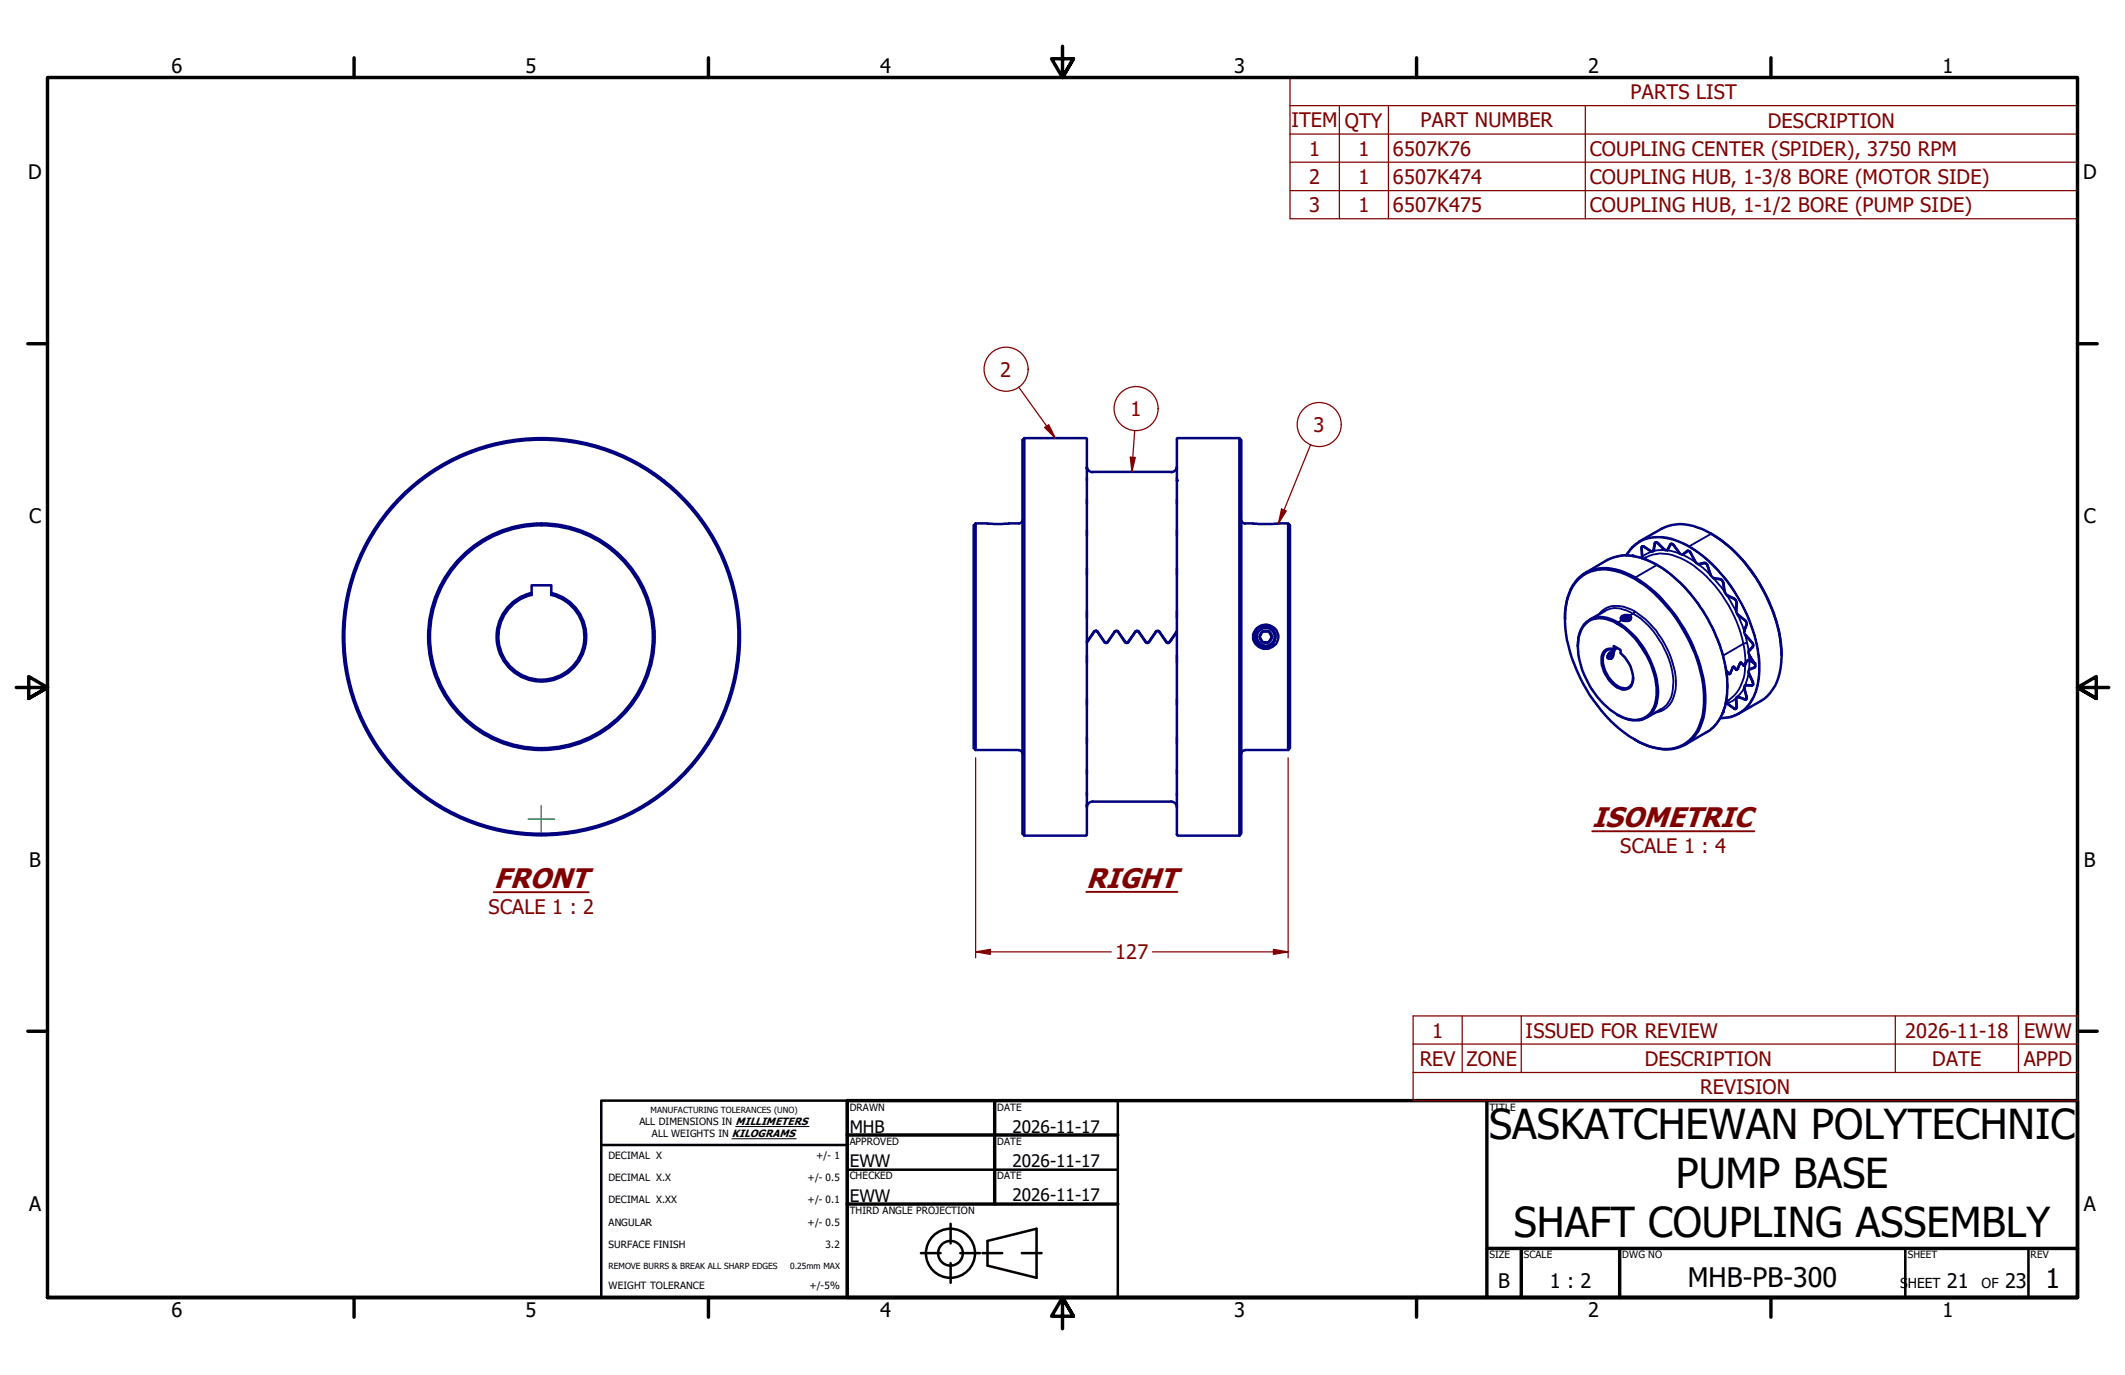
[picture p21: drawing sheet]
<svg xmlns="http://www.w3.org/2000/svg" width="432mm" height="279mm" viewBox="0 0 432 279" stroke-linecap="round" stroke-linejoin="round" font-family="sans-serif">
<defs><g id="words">
<g font-size="8.4">
<text x="302.6" y="231.4">SASKATCHEWAN POLYTECHNIC</text>
<text x="340.6" y="241.4">PUMP BASE</text>
<text x="307.6" y="251.4">SHAFT COUPLING ASSEMBLY</text>
</g>
<g font-size="5.8" fill="#800000">
<text x="323.5" y="168">ISOMETRIC</text>
<text x="100.3" y="180.3">FRONT</text>
<text x="220.7" y="180.3">RIGHT</text>
</g>
<g font-size="5.5">
<text x="343" y="261.6">MHB-PB-300</text>
<text x="415.7" y="261.7">1</text>
</g>
<g font-size="4.1">
<text x="34.9" y="14.7">6</text>
<text x="106.8" y="14.7">5</text>
<text x="178.8" y="14.7">4</text>
<text x="250.8" y="14.7">3</text>
<text x="322.7" y="14.7">2</text>
<text x="394.7" y="14.7">1</text>
<text x="5.7" y="36.4">D</text>
<text x="423.3" y="36.4">D</text>
<text x="5.9" y="106.3">C</text>
<text x="423.4" y="106.3">C</text>
<text x="5.9" y="176.1">B</text>
<text x="423.4" y="176.1">B</text>
<text x="5.9" y="246">A</text>
<text x="423.4" y="246">A</text>
<text x="304.4" y="261.7">B</text>
<text x="314.9" y="261.7">1 : 2</text>
<text x="395.6" y="261.6">21</text>
<text x="407.4" y="261.6">23</text>
<text x="34.9" y="267.7">6</text>
<text x="106.8" y="267.7">5</text>
<text x="178.8" y="267.7">4</text>
<text x="250.8" y="267.7">3</text>
<text x="322.7" y="267.7">2</text>
<text x="394.7" y="267.7">1</text>
</g>
<g font-size="4.1" fill="#800000">
<text x="331.3" y="20.1">PARTS LIST</text>
<text x="262.4" y="25.8">ITEM</text>
<text x="273.2" y="25.9">QTY</text>
<text x="288.7" y="25.8">PART NUMBER</text>
<text x="359.2" y="25.9">DESCRIPTION</text>
<text x="266" y="31.6">1</text>
<text x="276" y="31.6">1</text>
<text x="283" y="31.6">6507K76</text>
<text x="323" y="31.7">COUPLING CENTER (SPIDER), 3750 RPM</text>
<text x="266" y="37.4">2</text>
<text x="276" y="37.3">1</text>
<text x="283" y="37.4">6507K474</text>
<text x="323" y="37.4">COUPLING HUB, 1-3/8 BORE (MOTOR SIDE)</text>
<text x="266" y="43.1">3</text>
<text x="276" y="43.1">1</text>
<text x="283" y="43.1">6507K475</text>
<text x="323" y="43.1">COUPLING HUB, 1-1/2 BORE (PUMP SIDE)</text>
<text x="203.3" y="76.6">2</text>
<text x="229.7" y="84.5">1</text>
<text x="266.9" y="87.8">3</text>
<text x="329.2" y="173.4">SCALE 1 : 4</text>
<text x="99.3" y="185.7">SCALE 1 : 2</text>
<text x="226.6" y="194.9">127</text>
<text x="291" y="210.8">1</text>
<text x="310" y="210.8">ISSUED FOR REVIEW</text>
<text x="387.2" y="210.8">2026-11-18</text>
<text x="411.3" y="210.8">EWW</text>
<text x="288.5" y="216.5">REV</text>
<text x="298" y="216.5">ZONE</text>
<text x="334.2" y="216.5">DESCRIPTION</text>
<text x="392.6" y="216.5">DATE</text>
<text x="411.2" y="216.5">APPD</text>
<text x="345.4" y="222.2">REVISION</text>
</g>
<g font-size="3.5">
<text x="172.7" y="230.1">MHB</text>
<text x="205.7" y="230.1">2026-11-17</text>
<text x="172.7" y="237.2">EWW</text>
<text x="205.7" y="237.1">2026-11-17</text>
<text x="172.7" y="244.2">EWW</text>
<text x="205.7" y="244.1">2026-11-17</text>
</g>
<g font-size="2.8">
<text x="386.1" y="261.6">S</text>
<text x="387.7" y="261.6">HEET</text>
<text x="402.7" y="261.6">OF</text>
</g>
<g font-size="2">
<text x="172.7" y="225.7">DRAWN</text>
<text x="202.6" y="225.7">DATE</text>
<text x="302.6" y="225.7">TITLE</text>
<text x="129.9" y="228.6">ALL DIMENSIONS IN MILLIMETERS</text>
<text x="132.5" y="231.1">ALL WEIGHTS IN KILOGRAMS</text>
<text x="172.7" y="232.7">APPROVED</text>
<text x="202.6" y="232.7">DATE</text>
<text x="123.6" y="235.5">DECIMAL X</text>
<text x="123.6" y="240">DECIMAL X.X</text>
<text x="165.9" y="235.5">+/- 1</text>
<text x="172.7" y="239.6">CHECKED</text>
<text x="202.6" y="239.6">DATE</text>
<text x="123.6" y="244.5">DECIMAL X.XX</text>
<text x="164.1" y="240">+/- 0.5</text>
<text x="164.1" y="244.5">+/- 0.1</text>
<text x="123.6" y="249">ANGULAR</text>
<text x="164.1" y="249.1">+/- 0.5</text>
<text x="172.7" y="246.7">THIRD ANGLE PROJECTION</text>
<text x="123.6" y="253.6">SURFACE FINISH</text>
<text x="167.8" y="253.7">3.2</text>
<text x="302.6" y="255.7">SIZE</text>
<text x="309.6" y="255.7">SCALE</text>
<text x="329.6" y="255.7">DWG NO</text>
<text x="387.7" y="255.7">SHEET</text>
<text x="412.6" y="255.7">REV</text>
<text x="123.6" y="261.9">WEIGHT TOLERANCE</text>
<text x="164.5" y="262">+/-5%</text>
</g>
<g font-size="1.7">
<text x="132.2" y="226.2">MANUFACTURING TOLERANCES (UNO)</text>
<text x="123.6" y="257.9">REMOVE BURRS &amp; BREAK ALL SHARP EDGES</text>
<text x="160.5" y="257.9">0.25mm MAX</text>
</g>
</g></defs>
<!-- layer: Symbol (EDDT) -->
<path d="M100.3 181.3h19.3M220.7 181.2h18.6" fill="none" stroke="#800000" stroke-width=".38"/>
<!-- layer: Visible (EDDT) -->
<g fill="none" stroke="#000080" stroke-width=".51">
<path d="M239.1 97.2v.5M239.1 95v.2M239.1 115.5v1.3M239.1 107.8v1M239.1 101.5v.9M108 120.5a9.1 9.1 0 0 0-5.5 14 9.1 9.1 0 0 0 15.1 0 9.1 9.1 0 0 0-5.6-14M108 120.9a8.7 8.7 0 0 0-5.2 13.4 8.7 8.7 0 0 0 14.4 0 8.7 8.7 0 0 0-5.2-13.4v-2h-4v2M239.1 133.2v1.4M239.1 128.4l-1.1 1.6M239.1 156.5v.8M239.1 149.9v1.1M239.1 142v1.3"/>
<path d="M239.1 163.6v.2M239.1 161.2v.5"/>
<circle cx="110" cy="129.4" r="23"/>
<circle cx="110" cy="129.4" r="22.6"/>
<circle cx="110" cy="129.4" r="40.4"/>
<circle cx="110" cy="129.4" r="40"/>
</g>
<circle cx="239.1" cy="97.7" r=".25" fill="#000080"/>
<g fill="none" stroke="#000080" stroke-width=".51">
<path d="M208.2 89h12.5l.2 .2v80.4M208.2 89l-.4 .4v80l.4 .4M208.2 89v80.8M220.9 95v.2M220.9 97.2v.5M220.9 94.8a1.17 1.17 0 0 0 1.1 1.1M222 95.9h16M239.1 94.8a1.17 1.17 0 0 1-1.1 1.1M251.8 89h-12.5l-.2 .2v80.4M251.8 89l.4 .4v80l-.4 .4zM198.2 106.4l3.8 .1 5-.1M198.2 106.4l-.3 .3v45.3l.3 .4"/>
<path d="M198.2 106.4v46M207.8 105.6a.73 .73 0 0 1-.8 .8M220.9 101.5v.9M220.9 107.8v1M220.9 115.5v1.3M252.2 105.6a.73 .73 0 0 0 .8 .8M253 106.4l2.8 .1 5.9-.1M261.7 106.4l.4 .3v45.3l-.4 .4zM333.6 113.2v.2M336 112l-.4 .1M338.3 111.8h.5M341.4 112.5l.5 .2"/>
<path d="M344.6 114.3l.5 .3M347.7 117l.4 .4M220.9 133.2v1.4M220.9 124.2v1.3M222.8 128.1v.1M228.4 130v.2M231.6 128.7h.1M237.2 130.6h.1M238 130l-.3 .5a.41 .41 0 0 1-.7 0l-1.5-2.2-.2-.1-.4 .1-1.4 2.2a.41 .41 0 0 1-.7 0l-1.5-2.2-.2-.1-.3 .1-1.5 2.2a.41 .41 0 0 1-.7 0l-1.5-2.2-.2-.1-.3 .1-1.5 2.2a.41 .41 0 0 1-.7 0l-1.5-2.2-.2-.1-.3 .1-1.5 2.2M239.1 128.3l-1.7 2.3-.4-.2-1.4-2.1a.41 .41 0 0 0-.7 0l-1.7 2.3-.3-.2-1.5-2.1a.41 .41 0 0 0-.7 0l-1.7 2.3-.3-.2-1.5-2.1a.41 .41 0 0 0-.7 0l-1.7 2.3-.3-.2-1.5-2.1a.41 .41 0 0 0-.7 0l-1.4 2.1M239.1 124.2v1.3M255.4 129.4a1.81 1.81 0 0 0 2.6 1.6 1.81 1.81 0 0 0 .4-3 1.81 1.81 0 0 0-2.9 .9l-.1 .5"/>
<path d="M255.4 127.6a2.55 2.55 0 0 1 3.3-.1 2.55 2.55 0 0 1 .6 3.3 2.63 2.63 0 0 1-3 .9 2.63 2.63 0 0 1-1.7-2.8zM255.5 128.4a1.99 1.99 0 0 0 .6 2.9M256.3 127.6a2 2 0 0 1 2.9 1.3M256.5 128.3h1.3l.6 1.1-.6 1.1h-1.3l-.5-1.1zM259 127.8a2.28 2.28 0 0 0-3.9 .6 2.28 2.28 0 0 0 2.4 3.1 2.13 2.13 0 0 0 1.6-2.5M350.5 120.3l.4 .6M352.8 124.2l.3 .6M354.5 128.3l.1 .7M354.6 139.3l-.1 .4M355.4 136.1l-.1 .2v.4M355.5 134.2a1.06 1.06 0 0 0-1 1l-.2 .1-.6-.6-.8 1.4-.7-.6-.7 1.5-.7-.6M356.6 134.8l.1 .6-.2 .3"/>
<path d="M198.2 152.4h8.8M207 152.5a.73 .73 0 0 1 .8 .7M220.9 142v1.3M220.9 149.9v1.1M220.9 156.5v.8M253 152.5a.73 .73 0 0 0-.8 .7M253 152.4h8.7M350.6 143h.3M353.1 141.6l-.3 .3M208.2 169.8h12.5M220.9 169.6l-.2 .1M220.9 161.2v.5"/>
<path d="M220.9 163.6v.2M222 162.9h16M222 162.9a1.17 1.17 0 0 0-1.1 1.2M238 162.9a1.17 1.17 0 0 1 1.1 1.2M239.1 169.6l.2 .1M239.3 169.8h12.5"/>
<circle cx="257.2" cy="129.4" r="1.24"/>
</g>
<!-- layer: Symbol (EDDT) -->
<path d="M323.5 168.9h33" fill="none" stroke="#800000" stroke-width=".38"/>
<!-- layer: Visible Narrow (EDDT) -->
<g fill="none" stroke="#000080" stroke-width=".38">
<path d="M334.5 113.3a6.8 6.8 0 0 1 6.1-.2 21.7 21.7 0 0 1 10.6 9.8l2.1 4.5 1 3.4 .7-.1-.4-1.7M335.6 112.1l-2 1.1M338.3 111.8l-2.3 .2M338.8 111.8l2.6 .7M341.9 112.7l2.7 1.6M345.1 114.6l1.7 1.5 .9 .9M348.1 117.4l2.4 2.9M350.9 120.9l1.9 3.3M353.1 124.8l1.4 3.5M354.3 130.8l-4.2 2.4M354.5 139.7l-.4 .7-1 1.2M354.6 134.9a8.6 8.6 0 0 1-3.4 7.4"/>
<path d="M355.3 136.7l-.7 2.6M355.5 134.2l-.1 1.9M352.8 141.9l-.6 .5-1.3 .6"/>
</g>
<!-- layer: Visible (EDDT) -->
<circle cx="356.5" cy="134.7" r=".25" fill="#000080"/>
<g fill="none" stroke="#000080" stroke-width=".51">
<path d="M331.7 113h.5M335.6 112.1l-1.7-1.1-.3 .1v2.1M338.3 111.8l-1.4-1.4-.5-.2-.2 .2-.2 1.6M338.8 111.8l.6-1.2 .3-.1 .3 .2 1.4 1.8M341.9 112.7l1.1-.8a.64 .64 0 0 1 .6 .6l1 1.8M345.1 114.6l1.2-.2a.68 .68 0 0 1 .7 .7l.7 1.9M348.1 117.4l1.8 .5 .3 .6 .3 1.8M350.9 120.9l1.5 .7 .3 .3 .2 .7-.1 1.6M353.1 124.8l1.7 1.6 .2 .4-.5 1.5M354.5 139.7l.5 2.1-.2 .3-1.7-.5M354.6 129l1.6 1.9v.6l-.8 .8-.1 .4 1.2 2-1-.5M355.3 136.7l.9 1.8v.6l-.2 .2h-1.4"/>
<path d="M355.5 134.2l-.2-.1a1.86 1.86 0 0 0-.9 1.2l-.7-.7-.8 1.5-.6-.6-.2 .1-.6 1.3-.1 .1-.6-.7M355.5 134.2l1.1 .6M356.5 135.7l-1.1 .4M350.3 144.3l-.2 .5M352.8 141.9l.1 1.7a.36 .36 0 0 1-.4 .5l-1.6-1.1"/>
</g>
<!-- layer: Visible Narrow (EDDT) -->
<path d="M354.3 130.8l.3 2v2M355 130.7l.3 1.7M355.4 133l.1 1.2" fill="none" stroke="#000080" stroke-width=".38"/>
<circle cx="354.5" cy="135.1" r=".19" fill="#000080"/>
<path d="M355.3 134.1l1.2 .6" fill="none" stroke="#000080" stroke-width=".38"/>
<g fill="#000080">
<circle cx="353.6" cy="134.8" r=".19"/>
<circle cx="353.1" cy="136" r=".19"/>
<circle cx="352.1" cy="135.6" r=".19"/>
</g>
<path d="M351.3 136.9h.1M351.5 136.8h.1M352.7 136l.2 .1M353.8 134.6v.1M354.3 135.2h.1" fill="none" stroke="#000080" stroke-width=".38"/>
<circle cx="352.3" cy="135.5" r=".19" fill="#000080"/>
<path d="M326.6 113.8a9.1 9.1 0 0 1 8.2 .1l1.9 .9M332.3 117.3l-.1 .3M328.7 126.5l-.1 .2M350.8 136.3h.1M337.6 144.1a5.6 5.6 0 0 0 2.4-4.8 17.7 17.7 0 0 0-5.9-13l-.7-.6-1.5-1 .3-.5a18.8 18.8 0 0 1 8.4 15.1 5.7 5.7 0 0 1-3 5.2l-1.2 .3" fill="none" stroke="#000080" stroke-width=".38"/>
<!-- layer: Visible (EDDT) -->
<path d="M332.2 117.6a10.9 10.9 0 0 0-9.2-1.4 8.4 8.4 0 0 0-4.8 6.9 23.7 23.7 0 0 0 2.2 13.2 30.3 30.3 0 0 0 11.9 14.1M332.3 117.3a11 11 0 0 0-9-1.4 8.1 8.1 0 0 0-5 6.5l-.3 2.1v1.1M334.5 113.3l-.5 .2M328.6 126.7a5.5 5.5 0 0 0-5.9-.4 6.4 6.4 0 0 0-2 5.9 17.6 17.6 0 0 0 8 13.1M328.7 126.5a5.5 5.5 0 0 0-5.9-.4 5.8 5.8 0 0 0-2.2 5.1M350.8 136.3v.1M351.3 136.9l.1 .1M352.2 135.5h.1M352.7 136l.2 .1M353.7 134.6l.1 .1M354.3 135.2v.1M351.2 142.3l-.4 .3" fill="none" stroke="#000080" stroke-width=".51"/>
<circle cx="327.9" cy="132.3" r=".25" fill="#000080"/>
<g fill="none" stroke="#000080" stroke-width=".51">
<path d="M322.2 116.4l4.4-2.6a8.5 8.5 0 0 1 7.3-.3 23.3 23.3 0 0 1 10.3 8.1 30.9 30.9 0 0 1 6.8 18.1 11.8 11.8 0 0 1-2.8 8.1l-1 .8-4.8 2.7M332.2 117.6a31.1 31.1 0 0 1 11.7 14 23.2 23.2 0 0 1 2 14.2 7.8 7.8 0 0 1-6.2 6.3 11.8 11.8 0 0 1-7.5-1.9M332.3 117.3a32 32 0 0 1 13.8 20.6 16.7 16.7 0 0 1-1 10.6 7.5 7.5 0 0 1-8.9 3.5l-1.9-.7-2-.9M318 125.6v.2M320.6 131.2v.1M326.1 124.1l-3.1 1.8M326.6 133.5a1.11 1.11 0 0 0 .7-1 .92 .92 0 0 1-.7 1.1M326.7 133.7a.57 .57 0 0 0 .8-.5v-.8a.98 .98 0 0 1-.8 1.3M326.9 132.8l-.2 .4 .3-.4M327 132.8l-.3 .5M327.2 132.6l.5-.3h.2a1.09 1.09 0 0 1-.7 1.6 .45 .45 0 0 1-.5-.3 .45 .45 0 0 1 .1-.6zM327.3 132.8l-.4 .6"/>
<path d="M327.4 132.5a.45 .45 0 0 1 .4 .7l-.4 .6-.2 .1M327.5 133l-.3 .5M327.6 132.5a.9 .9 0 0 1-.6 1.4M327.7 133.1l-.3 .6M327.9 132a1.79 1.79 0 0 0-1.9 .2 1.79 1.79 0 0 0-.6 1.8 7 7 0 0 0 3.7 5.9 1.84 1.84 0 0 0 2.8-1.7 6.9 6.9 0 0 0-2.6-5.5v-.6l-1.4-.8v.7h.1M328 132a1.77 1.77 0 0 0-2.3 2.1 6.6 6.6 0 0 0 3.7 5.7 1.82 1.82 0 0 0 2.5-2.1M328.6 126.7a16.1 16.1 0 0 1 6.4 7.3 13.9 13.9 0 0 1 1.4 8.9 4.4 4.4 0 0 1-6.3 3l-1.5-.7M328.6 131.7l-.6 .3M328.7 126.5a17.7 17.7 0 0 1 8.2 14.9 4.8 4.8 0 0 1-3.8 5 6.6 6.6 0 0 1-4.4-1.1M329.6 125.2a1.21 1.21 0 0 1 1.9 .3 1.27 1.27 0 0 1-2.2 .1zM329.6 125.6l-.1 .1M329.8 125.3l1-.1 .5 .3"/>
<path d="M331 125.5a.79 .79 0 0 0-1.3 .2l.2 .3M331.2 125.8l-.1 .2a.44 .44 0 0 0 .2-.5 .44 .44 0 0 0-.5-.3h-.2a.86 .86 0 0 0-1 .5l.1 .3M337.6 144.1l-3.1 1.8"/>
</g>
<!-- layer: Visible Narrow (EDDT) -->
<path d="M332.3 117.3l4.4-2.5a30.5 30.5 0 0 1 10.6 11.5 26.2 26.2 0 0 1 3.5 15.8 8.7 8.7 0 0 1-4 6.7M326.1 124.1a5.1 5.1 0 0 1 5.1 .2l.7 .4-.9 .6M329.6 126l-.9 .5M331.1 125.3h.1M332.2 124.2a6.7 6.7 0 0 0-5.4-.8 3.9 3.9 0 0 0-1.9 1.4" fill="none" stroke="#000080" stroke-width=".38"/>
<!-- layer: Visible (EDDT) -->
<circle cx="329.8" cy="125.5" r=".25" fill="#000080"/>
<!-- layer: Visible Narrow (EDDT) -->
<path d="M343.2 111.1a11.1 11.1 0 0 0-9.1-1.4 7.7 7.7 0 0 0-3.6 3.1M347.7 108.5l-4.4 2.5a11.5 11.5 0 0 0-8-1.8l-2.1 .8M329.9 126l-.1 .1M353.4 145a9.1 9.1 0 0 0 4.1-7.8 27.9 27.9 0 0 0-4.4-15.9 26.7 26.7 0 0 0-9.9-10.2 31.7 31.7 0 0 1 14.2 24.3 12.2 12.2 0 0 1-2.6 8.3 6.8 6.8 0 0 1-5.2 2.2" fill="none" stroke="#000080" stroke-width=".38"/>
<!-- layer: Visible (EDDT) -->
<g fill="none" stroke="#000080" stroke-width=".51">
<path d="M331.7 113h.2M335.5 112.1l-1.5-1h-.4l.1 2.1M338.2 111.8l-1.5-1.6h-.3l-.4 1.8M338.8 111.8l.9-1.3 .3 .2 1.3 1.8M341.9 112.7l1.1-.7h.3l1.2 2.2M345.2 114.7l1.4-.2 .3 .2 .7 2.1M347.7 108.5a31.1 31.1 0 0 1 14.2 23.4l.1 1.3M347.7 108.5a30.5 30.5 0 0 1 12.3 15.2 23.3 23.3 0 0 1 1.6 13 8.9 8.9 0 0 1-3.8 5.7l-4.4 2.6a6.4 6.4 0 0 1-3.8 .9M347.7 108.5a10.6 10.6 0 0 0-9.4-1.4l-5.1 2.9a7.4 7.4 0 0 0-2.7 2.8M348.2 117.5l1.7 .4 .2 .5 .3 1.8M329.9 125.4l-.1 .1M329.9 125.5a.5 .5 0 0 1 .6-.1 .5 .5 0 0 1 .3 .5 .5 .5 0 0 1-.5 .1 .5 .5 0 0 1-.4-.5z"/>
<path d="M330.3 125.4v.6M330.8 125.5h-.4a.31 .31 0 0 0-.4 .1 .31 .31 0 0 0 0 .3M330.8 125.5l.1 .3M330.8 125.5v.4M330.9 125.4l.2 .3-.1 .3-.4 .1-.7-.1M330.9 125.8l-.2 .1M331 125.5h.1M331.2 125.8l-.2 .2M351 121l1.4 .7 .3 .3 .2 .4-.2 1.7M353.1 125l1.5 1.1 .3 .5 .1 .1-.6 1.5M354.4 139.8l.6 2.1-.2 .2-1.7-.6M354.6 129.1l1.6 1.8v.5l-.9 .9"/>
<path d="M355.3 136.8l.9 2.3-.2 .2-1.4-.1M355.4 133.1l1.3 2.2-.1 .3-1.2 .4M350.1 144.7v.1M352.7 141.9l.2 1.9-.2 .2h-.3l-1.4-1.1"/>
</g>
<!-- layer: Symbol (EDDT) -->
<path d="M262.1 21.5v-5.8h160v5.8M262.1 21.5h160v5.7M262.1 21.5v22.9h160v-17.2M262.1 27.2h160M262.1 33h160M262.1 38.7h160M272.2 21.5v22.9M282.1 21.5v22.9M322.1 21.5v22.9M230.2 92.9l-.2 3" fill="none" stroke="#800000" stroke-width=".25"/>
<!-- layer: Border (EDDT) -->
<g fill="none" stroke="#000" stroke-width=".7">
<path d="M71.9 11.7v4M144 11.7v4M215.9 9.4v6.3l-2.2-3.8h4.4l-2.2 3.8 2.2-3.8M287.8 11.7v4M359.9 11.7v4M5.7 69.8h4M422.1 69.8h4M3.3 139.7h6.4l-3.9-2.2v4.4l3.9-2.2-3.9 2.2M428.5 139.7h-6.4l3.9-2.2v4.4l-3.9-2.2 3.9 2.2M5.7 209.5h4M422.1 209.5h4M172.1 223.6h250v40.1h-250z"/>
<path d="M172.1 230.6h55M202.1 223.6v21.1M302.1 223.6v40.1M172.1 244.7h55M302.1 253.7h120M309.1 253.7v10M329.1 253.7v10M9.7 263.7v-248h412.4v248h-412.4h412.4M71.9 263.7v4M144 263.7v4M218.1 267.5l-2.2-3.8 2.2 3.8h-4.4l2.2-3.8v6.3M287.8 263.7v4"/>
<path d="M359.9 263.7v4"/>
</g>
<!-- layer: Title (EDDT) -->
<g fill="none" stroke="#000" stroke-width=".51">
<path d="M122.2 223.6h49.9v40.1h-49.9zM122.2 232.7h49.9M172.1 237.7h55M227.1 223.6v40.1M187.1 254.6h4M193.2 248.7v4M193.2 256.7v4M195.1 254.6h4M199.6 254.6h4M200.7 252.2l9.9-2.5v10l-9.9-2.5zM207.6 254.6h4M387.2 253.7v10"/>
<path d="M412.2 253.7v10"/>
<circle cx="193.1" cy="254.7" r="5"/>
<circle cx="193.1" cy="254.7" r="2.51"/>
</g>
<path d="M148.7 231.4h13.1M149.5 228.9h14.9" fill="none" stroke="#000" stroke-width=".2"/>
<!-- layer: Center Mark (EDDT) -->
<path d="M107.3 166.4h5.4M110 163.7v5.4" fill="none" stroke="#008040" stroke-width=".25"/>
<!-- layer: Symbol (EDDT) -->
<path d="M229.7 92.9l1 .1-.7 2.9z" fill="#800000"/>
<g fill="none" stroke="#800000" stroke-width=".25">
<path d="M212.7 86.6l1.7 2.4M229.7 92.9l1 .1-.7 2.9zM230.6 87.5l-.4 5.4"/>
<circle cx="230.9" cy="83" r="4.5"/>
</g>
<path d="M212.3 86.9l.8-.6 1.3 2.7z" fill="#800000"/>
<g fill="none" stroke="#800000" stroke-width=".25">
<path d="M207 78.7l5.7 7.9M212.3 86.9l.8-.6 1.3 2.7zM260.9 103.6l-1.1 2.8"/>
<circle cx="204.4" cy="75" r="4.5"/>
</g>
<path d="M260.4 103.4l1 .4-1.6 2.6z" fill="#800000"/>
<g fill="none" stroke="#800000" stroke-width=".25">
<path d="M266.3 90.4l-5.4 13.2M260.4 103.4l1 .4-1.6 2.6z"/>
<circle cx="268.1" cy="86.3" r="4.5"/>
</g>
<!-- layer: Dimension (EDDT) -->
<path d="M198.2 193.4h3" fill="none" stroke="#800000" stroke-width=".25"/>
<path d="M198.2 193.4l3-.5v1z" fill="#800000"/>
<path d="M198.2 193.4l3-.5v1zM258.8 193.4h2.9" fill="none" stroke="#800000" stroke-width=".25"/>
<path d="M258.8 192.9l2.9 .5-2.9 .5z" fill="#800000"/>
<path d="M198.2 154v40.6M261.7 154v40.6M201.2 193.4h24.6M234.2 193.4h24.6M258.8 192.9l2.9 .5-2.9 .5z" fill="none" stroke="#800000" stroke-width=".25"/>
<!-- layer: Symbol (EDDT) -->
<path d="M287.1 217.9v5.7h135v-5.7M287.1 212.2v5.7h135M297.1 206.4v11.5M309.1 206.4v11.5M385.1 206.4v11.5M410.1 206.4v11.5M422.1 212.2h-135v-5.8h135v11.5" fill="none" stroke="#800000" stroke-width=".25"/>
<use href="#words"/>
</svg>
